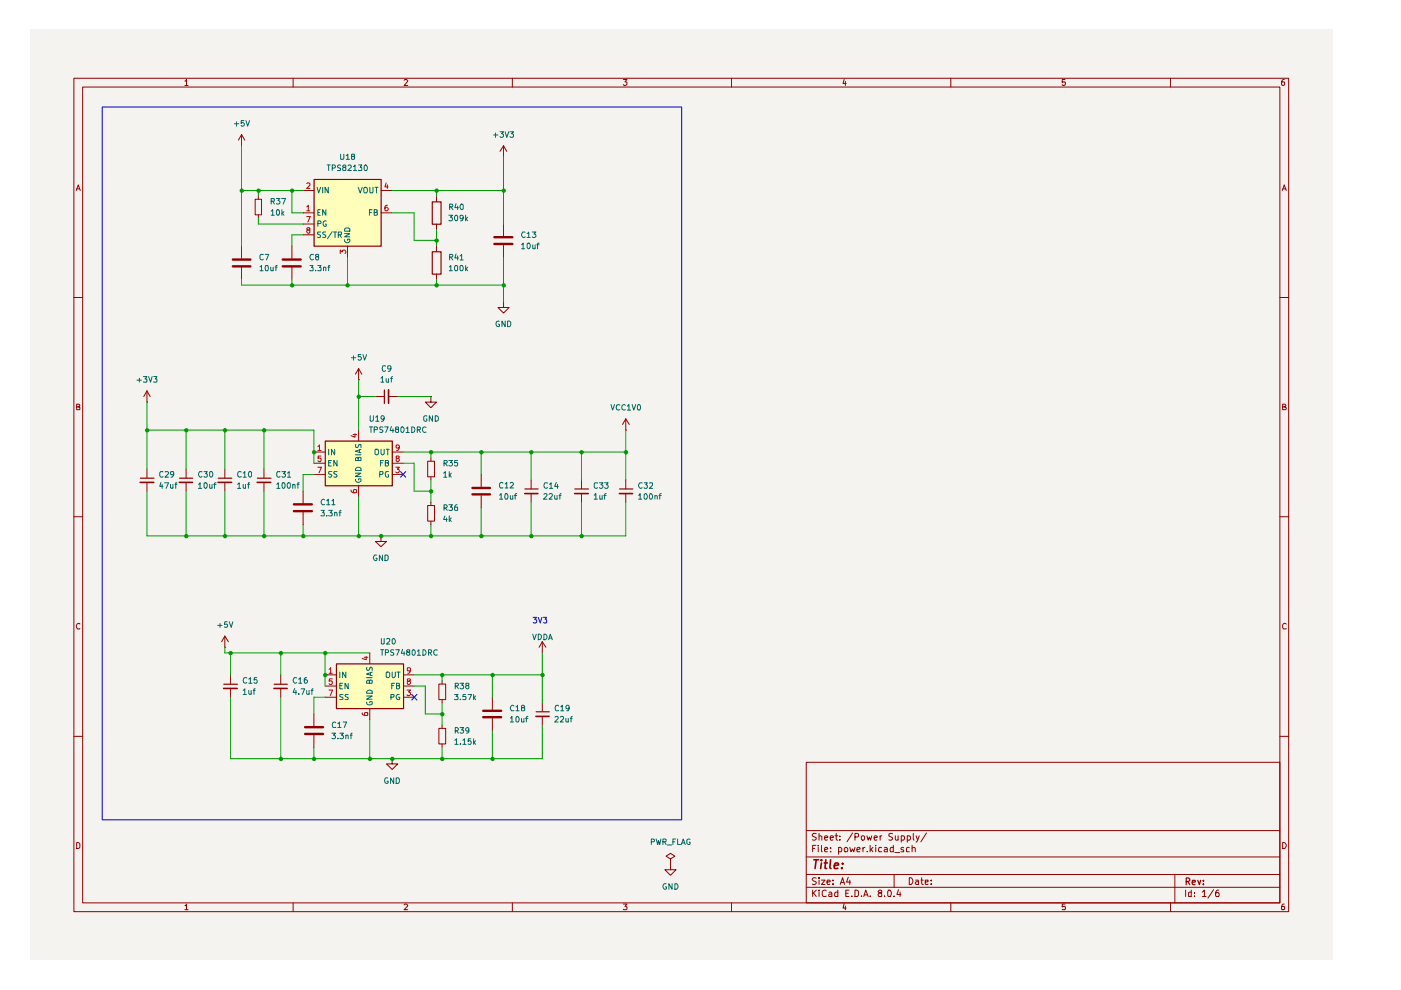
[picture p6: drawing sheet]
<svg xmlns="http://www.w3.org/2000/svg" width="297mm" height="210mm" viewBox="0 0 297 210" stroke-linecap="round" stroke-linejoin="round" font-family="sans-serif">
<path d="M6.3 6.4h276.2v197.1h-276.2z" fill="#f5f3ef"/>
<g fill="none" stroke="#910000" stroke-width=".21">
<path d="M15.7 16.6h257.5v176.7h-257.5zM17.5 18.5h253.9v172.9h-253.9zM39.2 17.2h.2l.1-.4v1.3M39.2 18.1h.7M62.1 16.6v1.9M85.7 17l.2-.2h.3l.2 .3-.7 1h.7M108.6 16.6v1.9M132.2 16.8h.7l-.4 .6 .4 .1v.4l-.2 .2h-.4l-.1-.2M155.1 16.6v1.9M179 16.8l-.3 .9h.7M179.2 17.3v.8M201.6 16.6v1.9"/>
<path d="M225.8 16.8h-.6v.6h.6l.1 .1-.1 .5-.4 .1-.2-.2M248.2 16.6v1.9M272.3 16.8h-.3a.93 .93 0 0 0-.2 1.2h.5l.1-.5-.1-.1h-.5l-.1 .1M16.2 40.4l.4-1.2 .4 1.2M16.3 40h.5M271.9 40.4l.4-1.2 .4 1.2M272 40h.6M15.7 63.1h1.8M271.4 63.1h1.8M16.3 86.3h.4l.2-.3-.1-.2-.5-.1v1.2h.5l.1-.5-.2-.1M271.9 86.3l.6-.1v-.4l-.6-.1v1.2h.6l.2-.4-.3-.2M15.7 109.6h1.8"/>
<path d="M271.4 109.6h1.8M16.9 132.3l-.1-.1a.66 .66 0 0 0-.6 .4 .66 .66 0 0 0 .2 .7h.5M272.7 132.3l-.4-.1-.4 .3v.6l.2 .2h.6M15.7 156.1h1.8M271.4 156.1h1.8M16.3 178.6h.3l.3 .4v.6l-.3 .3h-.3zM170.9 161.6h100.5v29.8h-100.5zM170.9 176.1h100.5M172.3 179.9h.4M173 179.2h-.7v1.4M173.1 176.8l-.6-.1-.3 .3 .1 .3 .7 .2 .1 .2a.51 .51 0 0 1-.4 .4 .51 .51 0 0 1-.5 0M173.5 179.2v.1"/>
<path d="M173.5 179.7v.9M173.7 177.3l.3-.1 .2 .2v.7M173.7 176.7v1.4M174.2 179.2v1.2l.1 .2M174.8 177.6l.7-.1-.1-.2-.4-.1-.2 .2 .1 .7h.5M176 177.6l.7-.1-.1-.2-.4-.1-.2 .2 .1 .7h.5M176.1 179.7v.2M177 177.2h.6M177.3 176.7v1.2l.3 .2M177.8 179.7h.4a.59 .59 0 0 1 .1 .9h-.5M177.8 179.7v1.4M178.1 178v.1"/>
<path d="M178.1 177.3v.1M180.2 179.7l.2 .9 .4-.6 .2 .6 .3-.9M180.8 176.6l-1.2 1.9M181.3 177.5l.6-.1 .1-.5-.2-.2h-.5v1.4M182.6 177.3h.1a.36 .36 0 0 1 .6 .2l-.1 .6h-.3l-.3-.1zM183 179.7v.9M183.4 179.7l-.4 .3M183.8 177.2l.3 .9 .2-.6 .3 .6 .2-.9M184.5 179.2v1.4M185.1 179.7l-.6 .6M185.3 177.6l.7-.1-.1-.2-.4-.1-.2 .2 .1 .7h.5M185.7 179.2v.1"/>
<path d="M185.7 179.7v.9M186.6 177.2v.9M186.9 179.7h-.4l-.2 .3 .1 .6h.5M186.9 177.2l-.3 .1v.2M187.5 179.7h.4l.2 .2v.7h-.6v-.3l.1-.2 .5-.1M189.2 176.8l-.5-.1-.2 .2v.4l.6 .2 .1 .2-.2 .4h-.5M189.4 179.2v1.4h-.6v-.9h.6M189.8 177.2l.1 .9h.3l.2-.1M190.4 177.2v.9M191.1 177.3l.4-.1 .3 .3v.4l-.3 .2h-.4M191.1 177.2v1.4M191.6 179.7a.35 .35 0 0 0-.4 0 .35 .35 0 0 0-.2 .3l.6 .3v.3h-.6"/>
<path d="M192.4 177.3l.4-.1 .2 .3v.4l-.2 .2h-.4M192.4 177.2v1.4M192.8 179.7h-.4l-.2 .1v.7l.6 .1M193.4 179.8l.1-.1a.36 .36 0 0 1 .6 .2v.7M193.4 179.2v1.4M193.6 176.7v1.2l.2 .2M194.2 177.2l.4 .9M194.9 177.2l-.3 .9-.4 .5M196.4 176.6l-1.2 1.9M271.9 178.6a.65 .65 0 0 1 .8 .7 .65 .65 0 0 1-.8 .6zM39.2 192h.2l.1-.3v1.2M39.2 192.9h.7"/>
<path d="M62.1 191.4v1.9M85.7 191.9l.2-.2h.3l.2 .2-.7 1h.7M108.6 191.4v1.9M132.2 191.7h.7l-.4 .5 .4 .2v.3l-.1 .2-.6-.1M155.1 191.4v1.9M170.9 188.1h100.5M170.9 185.4h100.5M170.9 181.7h100.5M172.3 188.7v1.4M172.5 189.3l.6 .8M173.1 186.2l-.6-.1-.3 .3 .3 .4 .6 .3a.51 .51 0 0 1-.4 .4 .51 .51 0 0 1-.5 0M173.1 188.7l-.8 .8"/>
<path d="M173.7 188.7v.2M173.7 186.1v.2M173.7 186.6v.9M173.7 189.1v1M174.2 186.6h.7l-.7 .9h.7M174.8 180.2l.7-.2-.1-.3h-.4l-.2 .2 .1 .7h.5M175.2 188.9l-.4-.2-.5 .4 .1 .8 .2 .2 .6-.1M175.3 187l.7-.1-.1-.3h-.5l-.1 .2 .1 .7h.5M175.8 189.2l.4-.1 .2 .3v.7h-.6l-.1-.4 .7-.2M176.1 180.5v.1M176.6 187.4v.1M176.6 186.6v.2"/>
<path d="M177.6 188.7v1.4h-.6v-.9h.6M178.1 187.5l.5-1.4 .5 1.4M178.3 187.1h.6M179 191.6l-.3 .9h.7M179.2 192.1v.8M179.3 189.4h.5M179.8 186l-.3 1h.8M180 188.7h-.7v1.4h.7M180.2 186.6v.9M180.6 190v.1M181.3 188.7h.3l.4 .4v.6l-.2 .4h-.5zM181.7 180.2l.7-.2-.2-.3h-.4l-.1 .7 .1 .2h.5"/>
<path d="M182.6 190v.1M183.1 190.1l.5-1.4 .5 1.4M183.2 189.7h.7M183.9 180.5v.1M184.5 190v.1M184.7 180.1l.4 .5M186.4 189.3l-.2-.3 .2-.3 .5 .1v.3l-.7 .5 .2 .5h.5v-.6l-.2-.2M187.5 190v.1M188.2 189l.3-.3a.78 .78 0 0 1 .6 .6 .78 .78 0 0 1-.3 .8l-.5-.1zM189.6 190v.1M189.6 185.4v2.7M189.7 180.8h1.1"/>
<path d="M190.5 188.6l-.3 1.1h.8M190.8 189.1v1M192.8 186.1a.72 .72 0 0 1 .8 .7 .72 .72 0 0 1-.8 .7zM194.1 186.6h.5l.1 .9M194.7 186.9h-.4l-.2 .3 .2 .3h.4M195.2 186.6h.5M195.4 186.1v1.2l.3 .2M196.2 187l.6-.1v-.3h-.6v.9h.6M197.4 187.4v.1M197.4 186.6v.2M201.6 191.4v1.9M225.8 191.7h-.6v.6l.6-.1 .1 .2-.1 .5-.6-.1"/>
<path d="M248.2 191.4v1.9M249.1 185.4v6M251.4 188.7v1.4M252.6 188.7v1.4h-.5l-.1-.8 .2-.2 .4 .1M253.2 190v.1M253.2 189.2v.2M254.9 189.1l.5-.4v1.4M254.9 190.1h.8M257.3 188.6l-1.2 1.8M258.4 188.7l-.4 .1-.3 .5 .1 .8h.6v-.8l-.4-.1-.3 .3M272.3 191.7h-.3a.93 .93 0 0 0-.2 1.2h.5l.1-.5-.1-.2h-.5l-.1 .2"/>
<circle cx="179.4" cy="180.2" r=".44"/>
</g>
<path d="M251.5 186.9h.5l.3-.3v-.2l-.3-.3h-.5v1.5M251.8 186.9l.5 .7M252.8 187.1l.6-.1v-.4h-.5l-.1 .2 .1 .7h.5M254 186.6l.3 1 .3-1M255.1 187.4v.2M255.1 186.6v.2" fill="none" stroke="#910000" stroke-width=".25"/>
<path d="M172.6 182.3h1M173.1 182.3l-.3 1.8M174.2 182.3v.2M174.2 183l-.2 1.1M174.8 183h.6M175.1 182.3l-.2 1.8h.4M176.1 182.3l-.2 1.6 .3 .2M176.9 183.6l.9-.2-.1-.4h-.7l-.1 .9 .1 .2h.6M178.5 184v.1M178.6 183v.2" fill="none" stroke="#910000" stroke-width=".34"/>
<g fill="#ffb">
<path d="M66.5 38h14.3v14.2h-14.3z"/>
<path d="M71.3 140.7h14.2v9.5h-14.2z"/>
<path d="M68.9 93.5h14.2v9.5h-14.2z"/>
</g>
<path d="M82.4 82.6v2.9M29.7 102.3h2.9M38 102.3h2.8M46.2 102.3h2.9M54.5 102.3h2.9M111.3 104.6h2.7M121.8 104.6h2.9M131.3 104.6h2.8M47.4 146h2.9M58.1 146h2.8M113.6 151.9h2.8" fill="none" stroke="#910000" stroke-width=".34"/>
<g fill="none" stroke="#910000" stroke-width=".25">
<path d="M66.6 38.1h14.2v14.1h-14.2zM91.7 42.8h1.8v4.7h-1.8zM91.7 53.4h1.8v4.7h-1.8zM69 93.5h14.2v9.5h-14.2zM81.5 82.7v2.9M29.8 101.4h2.8M38.1 101.4h2.8M46.3 101.4h2.8M54.6 101.4h2.8M111.3 103.7h2.8M121.9 103.7h2.9M131.4 103.7h2.8"/>
<path d="M47.5 145.1h2.8M58.1 145.1h2.8M71.3 140.8h14.3v9.4h-14.3zM113.7 150.9h2.8"/>
</g>
<g fill="none" stroke="#910000" stroke-width=".21">
<path d="M51.2 30.9h.1M51.2 28.5v2.4M51.2 28.5l-.7 1.2M51.2 28.5l.7 1.2M106.8 33.3h.1M106.8 30.9l-.8 1.2M106.8 30.9v2.4M106.8 30.9l.6 1.2M51.2 52.2v2.6M51.2 56.6v2.7M54.1 42.2h1.4v3.4h-1.4zM54.8 41.6v.6"/>
<path d="M54.8 45.6v.7M61.9 52.2v2.6M61.9 56.6v2.7M64.3 45.1h2.2M64.3 40.4h2.2M64.3 47.5h2.2M64.3 49.8h2.2M73.7 52.2v2.3M80.8 45.1h2.3M80.8 40.4h2.3M92.5 41.6v1.2M92.5 47.5v1.1"/>
<path d="M92.5 52.2v1.1M92.5 58.1v1.2M106.8 47.5v2.5M106.8 52v2.5M76 78.1l-.6 1.2M76 78.1v2.4M76 78.1l.7 1.2M106.8 64v1.2h1.1l-1.1 1.2-1.2-1.2h1.2M106.8 64h.1M31.2 85.3h.1M31.2 82.9l-.7 1.2M31.2 82.9v2.4"/>
<path d="M31.2 99.4v1.9M31.2 82.9l.6 1.2M39.5 99.4v1.9M47.7 99.4v1.9M56 99.4v1.9M66.5 95.8h2.4M66.5 98.2h2.4M76 80.5h.1M76 91.2v2.3M79.6 84.1h1.8M82.4 84.1h1.9M83.1 95.8h2.4"/>
<path d="M83.1 98.2h2.4M90.7 97.8h1.4v3.3h-1.4zM91.4 84.1v1.2h1.1l-1.1 1.1-1.2-1.1h1.2M91.4 84.1h.1M91.4 97v.8M132.7 91.2h.1M132.7 88.8v2.4M132.7 88.8l-.7 1.2M132.7 88.8l.7 1.2M31.2 102.3v1.8M39.5 102.3v1.8M47.7 102.3v1.8"/>
<path d="M56 102.3v1.8M64.3 104.1v2.7M64.3 108.6v2.7M66.5 100.6h2.4M76 103v2.3M80.8 113.6v1.2h1.2l-1.2 1.1-1.2-1.1h1.2M80.8 113.6h.1M83.1 100.6h2.4M90.7 107.2h1.4v3.3h-1.4zM91.4 101.1v.7M91.4 106.5v.7M91.4 110.5v.8"/>
<path d="M102 100.6v2.6M102 105.1v2.6M112.6 101.8v1.8M112.6 104.6v1.9M123.3 101.8v1.8M123.3 104.6v1.9M132.7 101.8v1.8M132.7 104.6v1.9M47.7 137.2h.1M47.7 134.9l-.7 1.2M47.7 134.9v2.3M47.7 134.9l.7 1.2"/>
<path d="M78.4 138.4v2.3M115 138.4h.1M115 136.1v2.3M115 136.1l-.7 1.1M115 136.1l.7 1.1M48.9 143.1v1.9M48.9 146v1.8M59.5 143.1v1.9M59.5 146v1.8M66.5 151.4v2.6M66.5 155.9v2.6M68.9 143.1h2.4"/>
<path d="M68.9 147.8h2.4M68.9 145.5h2.4M78.4 150.2v2.4M85.5 143.1h2.3M85.5 147.8h2.3M85.5 145.5h2.3M93 154.4h1.5v3.3h-1.5zM93 145h1.5v3.3h-1.5zM93.7 144.3v.7M93.7 148.3v.7M93.7 153.8v.6M93.7 157.7v.8"/>
<path d="M104.4 147.8v2.7M104.4 152.3v2.6M115 149v1.9M115 151.9v1.9M83.1 160.9v1.1h1.2l-1.2 1.2-1.1-1.2h1.1M83.1 160.9h.1M142.2 183.3v1.1h1.1l-1.1 1.2-1.2-1.2h1.2M142.2 183.3h.1M142.2 182.1l.9-.6-.9-.6-1 .6 1 .6v1.2"/>
</g>
<g fill="none" stroke="#910000" stroke-width=".51">
<path d="M49.4 56.5h3.7M49.4 55h3.7M59.9 56.5h3.9M59.9 55h3.9M104.8 51.7h3.8M104.8 50.3h3.8M62.3 108.4h3.8M62.3 106.9h3.8M100.2 104.8h3.7M100.2 103.5h3.7M64.7 155.6h3.8M64.7 154.2h3.8"/>
<path d="M102.4 152.1h3.9M102.4 150.7h3.9"/>
</g>
<g fill="none" stroke="#006665" stroke-width=".21">
<path d="M67.2 39.7l.4 1.2 .4-1.2M68.4 39.7v1.2M69.6 39.7v1.2l-.7-1.2v1.2M75.9 39.7l.5 1.2 .4-1.2M77.1 39.9l.5-.2a.86 .86 0 0 1 .1 1.2h-.4l-.2-.2zM78.4 39.7l.1 1.2h.5l.1-.2v-1M79.5 39.7h.7M79.8 39.7v1.2M67.4 47.4h.5l.2-.2-.1-.3-.6-.1v1.2M67.4 45h.3M67.9 44.4h-.5v1.2h.5M68 49.2h-.6v.5l.5 .2 .1 .2-.3 .3-.4-.1"/>
<path d="M69.1 44.4v1.2l-.7-1.2v1.2M69.1 49.2h-.5l-.2 .2 .2 .3 .4 .2v.4h-.6M69.2 46.9a.53 .53 0 0 0-.7 .5 .53 .53 0 0 0 .7 .5v-.4h-.2M70.4 49.1l-1 1.5M70.7 49.2h.7M71 49.2v1.2M71.7 49.8l.7-.1v-.4l-.7-.1v1.2M72.1 49.8l.3 .6M73.1 50.8v.4l.4 .3 .7-.3-.1-.5h-.4v.3M73.1 49.5h1.1l-1.1 .7h1.1M73.1 48.5l.2-.2h.6l.3 .2v.5h-1.1zM78.3 45h.4"/>
<path d="M78.9 44.4h-.6v1.2M79.3 45h.5l.2-.2-.1-.3-.6-.1v1.2h.5h.2v-.5l-.2-.1M69.7 95.2v1.2M69.7 98.1h.4M70.3 97.6h-.6v1.2h.6M70.4 100l-.7 .1v.3l.7 .4-.3 .4-.4-.1M71 95.2v1.2l-.7-1.2v1.2M71.5 97.6v1.2l-.7-1.2v1.2M71.5 100h-.6v.5l.5 .2 .1 .2-.3 .3-.4-.1M75.4 96.4h1.1M75.4 94.2v.6h.5l.1-.5 .4-.1 .1 .1v.6M75.4 99.3l.5-.2h.4l.2 .2v.4h-1.1z"/>
<path d="M75.9 97.2l.3-.3 .3 .1v.6h-1.1v-.4l.1-.2h.4v.6M76.2 95.3v.6M76.5 95.2l-1.1 .5 1.1 .3M79.5 95.4l.2-.2h.4a.86 .86 0 0 1-.1 1.2l-.5-.1zM80.7 98.1h.4M80.8 95.2v1l.2 .2 .4-.2v-1M81.3 97.6h-.6v1.2M81.7 98.1h.5l.2-.3-.2-.2h-.5v1.2h.5l.2-.2v-.3l-.3-.2M81.9 95.2h.6M82.2 95.2v1.2M82.4 100h-.5l-.2 .2v.6l.2 .3h.5v-.4h-.2M75.4 100.3h1.1l-1.1 .7h1.1"/>
<path d="M75.4 101.6v.1a.66 .66 0 0 0 .4 .6 .66 .66 0 0 0 .7-.3v-.5h-.5v.3M80.5 100.6l.7-.1v-.4l-.7-.1v1.2M72.1 142.5v1.2M72.1 145.4h.4M72.6 144.9h-.5v1.1h.5M72.7 147.2l-.6 .1v.4l.6 .3-.1 .3h-.5M73.3 142.5v1.2l-.7-1.2v1.2M73.8 144.9v1.1l-.6-1.1v1.1M73.8 147.2h-.6v.5l.5 .1 .1 .4-.1 .1h-.5M77.7 147.6h1.2l-1.2 .7h1.2M77.7 143.7h1.2M77.8 141.5v.6h.4l.2-.5 .3-.1 .2 .1v.6"/>
<path d="M77.8 148.8l-.1 .3 .4 .3h.6l.2-.1-.1-.5h-.4v.2M77.8 146.6l.4-.3 .5 .1 .2 .2v.4h-1.2zM78.3 144.4l.1-.2 .5 .1v.6h-1.2v-.5l.3-.2 .2 .1 .1 .6M78.6 142.6v.6M78.9 142.5l-1.2 .4 1.2 .4M81.9 142.7l.1-.2h.5a.86 .86 0 0 1-.1 1.2l-.5-.2zM82.9 147.8l.6-.1v-.5h-.6v1.1M83.1 145.4h.4M83.1 142.5v1l.2 .2h.3l.2-.3v-.9M83.7 144.9h-.6v1.1M84.1 145.4h.5l.1-.5h-.6v1.1h.6l.1-.4-.3-.2M84.2 142.5h.6"/>
<path d="M84.5 142.5v1.2M84.7 147.2h-.5l-.2 .5 .2 .6h.6v-.5h-.3"/>
</g>
<g fill="none" stroke="#b90000" stroke-width=".21">
<path d="M65 38.9l.2-.1h.3l.2 .1v.4l-.7 .7h.7M81.9 38.8l-.3 .8h.7M82.1 39.2v.8M65 43.9l.4-.4v1.2M65 45.9h.8l-.5 1.2M65 44.7h.7M65.3 48.8l-.3-.3 .1-.2h.6v.4l-.4 .1-.3 .2 .3 .4 .4-.1v-.4l-.2-.1M72.1 53.8v-.8l.5 .4v-.3l.5-.1 .2 .3v.3l-.1 .2M82.1 43.5l-.5 .3v.8h.6l.1-.4-.3-.3h-.2l-.2 .3M67.4 94.7l.3-.4v1.2M67.4 99.1h.8l-.6 1.1M67.4 95.5h.7"/>
<path d="M68.1 96.7h-.6l-.1 .5h.7v.5l-.2 .2h-.3l-.2-.2M74.8 92.1h.8M75.3 91.9v.8l-.9-.3M83.9 99.1h.8l-.5 .4 .4 .1 .1 .4-.3 .2h-.3l-.2-.1M84.2 97.2l-.2-.4 .5-.1 .2 .2-.3 .3-.4 .1v.4l.2 .2h.2l.3-.3v-.2l-.3-.2M84.7 94.8l-.2 .2-.5-.1v-.5h.6a.72 .72 0 0 1-.5 1.1M74.4 103.9v.2a.93 .93 0 0 0 1.2 .3v-.5l-.5-.1-.2 .1v.5l.2 .1M77.2 139.4h.8M77.6 139.2v.7l-.8-.3M69.8 141.9l.3-.3v1.1M69.8 146.3h.7l-.5 1.2M69.8 142.7h.6"/>
<path d="M70.4 143.9h-.6v.5h.6v.5l-.1 .2h-.4l-.1-.2M76.8 151.1v.3a.93 .93 0 0 0 1.2 .2v-.5l-.5-.1-.2 .1v.5l.2 .1M86.3 146.3h.7l-.4 .4 .4 .1v.4l-.2 .3h-.4l-.1-.2M86.5 144.4l-.1-.4 .5-.1 .1 .3-.2 .2-.4 .1v.4l.1 .2h.3l.2-.2v-.3l-.2-.2M87 142.1l-.1 .1h-.5v-.6h.5l.1 .1-.1 .9-.5 .1"/>
</g>
<g fill="none" stroke="#090" stroke-width=".21">
<path d="M51.2 30.9v21.3M106.8 33.3v14.2M51.2 59.3v1.2h55.6M51.2 40.4h13.1M54.8 46.3v1.2h9.5M54.8 40.4v1.2M61.9 40.4v4.7h2.4M61.9 59.3v1.2M64.3 49.8h-2.4v2.4M73.7 54.5v6M83.1 40.4h23.7M83.1 45.1h4.7v5.9h4.7"/>
<path d="M92.5 40.4v1.2M92.5 48.6v3.6M92.5 59.3v1.2M106.8 54.5v9.5M31.2 85.3v14.1M31.2 91.2h35.3v7M39.5 91.2v8.2M47.7 91.2v8.2M56 91.2v8.2M76 84.1h3.6M76 80.5v10.7M84.3 84.1h7.1"/>
<path d="M85.5 98.2h2.3v5.9h3.6M85.5 95.8h47.2M91.4 95.8v1.2M102 95.8v4.8M112.6 95.8v6M123.3 95.8v6M132.7 91.2v10.6M31.2 104.1v9.5h101.5v-7.1M39.5 104.1v9.5M47.7 104.1v9.5M56 104.1v9.5M64.3 111.3v2.3"/>
<path d="M66.5 100.6h-2.2v3.5M76 105.3v8.3M91.4 101.8v4.7M91.4 111.3v2.3M102 107.7v5.9M112.6 106.5v7.1M123.3 106.5v7.1M47.7 137.2v1.2h30.7M48.9 138.4v4.7M59.5 138.4v4.7M68.9 138.4v7.1M115 138.4v10.6"/>
<path d="M48.9 147.8v13.1h66.1v-7.1M59.5 147.8v13.1M66.5 158.5v2.4M68.9 147.8h-2.4v3.6M78.4 152.6v8.3M87.8 143.1h27.2M87.8 145.5h2.4v5.9h3.5M93.7 143.1v1.2M93.7 149v4.8M93.7 158.5v2.4M104.4 143.1v4.7M104.4 154.9v6"/>
</g>
<path d="M21.7 22.7h122.8v151.1h-122.8zM113 130.9h.8l-.4 .4 .4 .3-.1 .4h-.7M114.1 130.9l.5 1.2 .3-1.2M115.2 130.9h.7l-.3 .4 .3 .2v.5h-.7" fill="none" stroke="#0000ca" stroke-width=".21"/>
<path d="M84.9 100l1.1 1.2M86 100l-1.1 1.2M87.3 147.2l1.1 1.2M88.4 147.2l-1.1 1.2" fill="none" stroke="#00008a" stroke-width=".21"/>
<g fill="#090">
<circle cx="39.5" cy="113.7" r=".47"/>
<circle cx="47.7" cy="91.2" r=".47"/>
<circle cx="66.6" cy="95.9" r=".47"/>
<circle cx="64.3" cy="113.7" r=".47"/>
<circle cx="56" cy="113.7" r=".47"/>
<circle cx="69" cy="138.5" r=".47"/>
<circle cx="69" cy="143.1" r=".47"/>
<circle cx="39.5" cy="91.2" r=".47"/>
<circle cx="31.2" cy="91.2" r=".47"/>
<circle cx="56" cy="91.2" r=".47"/>
<circle cx="59.6" cy="138.5" r=".47"/>
<circle cx="47.7" cy="113.7" r=".47"/>
<circle cx="48.9" cy="138.5" r=".47"/>
<circle cx="73.7" cy="60.5" r=".47"/>
<circle cx="92.6" cy="40.4" r=".47"/>
<circle cx="106.8" cy="40.4" r=".47"/>
<circle cx="54.8" cy="40.4" r=".47"/>
<circle cx="61.9" cy="40.4" r=".47"/>
<circle cx="51.3" cy="40.4" r=".47"/>
<circle cx="61.9" cy="60.5" r=".47"/>
<circle cx="92.6" cy="51" r=".47"/>
<circle cx="106.8" cy="60.5" r=".47"/>
<circle cx="92.6" cy="60.5" r=".47"/>
<circle cx="102.1" cy="95.9" r=".47"/>
<circle cx="78.4" cy="160.9" r=".47"/>
<circle cx="66.6" cy="160.9" r=".47"/>
<circle cx="59.6" cy="160.9" r=".47"/>
<circle cx="115" cy="143.1" r=".47"/>
<circle cx="123.3" cy="113.7" r=".47"/>
<circle cx="112.6" cy="113.7" r=".47"/>
<circle cx="102.1" cy="113.7" r=".47"/>
<circle cx="104.4" cy="160.9" r=".47"/>
<circle cx="93.8" cy="160.9" r=".47"/>
<circle cx="83.2" cy="160.9" r=".47"/>
<circle cx="93.8" cy="151.4" r=".47"/>
<circle cx="104.4" cy="143.1" r=".47"/>
<circle cx="93.8" cy="143.1" r=".47"/>
<circle cx="91.4" cy="113.7" r=".47"/>
<circle cx="91.4" cy="95.9" r=".47"/>
<circle cx="123.3" cy="95.9" r=".47"/>
<circle cx="112.6" cy="95.9" r=".47"/>
<circle cx="132.7" cy="95.9" r=".47"/>
<circle cx="76.1" cy="84.1" r=".47"/>
<circle cx="80.8" cy="113.7" r=".47"/>
<circle cx="91.4" cy="104.2" r=".47"/>
<circle cx="76.1" cy="113.7" r=".47"/>
</g>
<g fill="none" stroke="#006665" stroke-width=".21">
<path d="M49.7 26.2h.9M50.1 25.8v1M51.7 25.6h-.6v.6l.5-.2 .2 .2v.3l-.2 .3-.5-.2M52.2 25.6l.3 1.2 .4-1.2M69.3 35h.7M69.7 35v1.2M70.4 35.6h.6v-.5l-.6-.1v1.2M72.2 35.1l-.4-.1-.3 .2 .2 .3a.47 .47 0 0 1 .4 .7h-.6M72.2 32.7l.1 1.1h.4l.2-.2v-.9M72.9 35.5l-.3-.3 .3-.2h.3l.1 .4-.4 .1-.3 .2 .2 .5 .5-.1v-.5l-.1-.1M73.4 33l.3-.3v1.1M73.4 33.8h.7"/>
<path d="M73.8 35.1l.5-.1 .2 .3-.8 .9h.8M74.8 33.2l-.3-.3 .1-.2h.5v.4l-.5 .1-.1 .2 .1 .4h.5l.1-.4-.3-.2M74.9 35.3l.4-.3v1.2M74.9 36.2h.7M76 35h.7l-.3 .5 .3 .1v.5h-.7M77.5 35a.71 .71 0 0 1 .2 1.2h-.3l-.2-.2v-.8zM104.6 28.6h1M105.1 28.2v.9M106 27.9h.8l-.5 .5h.4l.1 .5-.3 .2h-.3l-.2-.1M107.1 27.9l.3 1.2 .5-1.2M108.1 27.9h.8l-.4 .5h.3v.6l-.5 .1-.2-.1M55.1 56.6l.4-.3v1.1"/>
<path d="M55.1 57.4h.7M55.8 54l-.5-.1-.2 .3 .1 .7 .3 .2 .3-.2M56.2 53.9h.8l-.5 1.2M56.3 56.4l.1-.1a.6 .6 0 0 1 .6 .4 .6 .6 0 0 1-.3 .7l-.4-.1zM57.4 56.6l.1 .8 .4-.1M57.5 44.8l.3-.4v1.2M57.5 42.7h.6l.1-.5-.7-.1v1.2M57.5 45.6h.7M57.8 42.7l.4 .6M57.9 56.6v.8M58.3 56.6h.5M58.6 42.1h.8l-.5 .4 .5 .3-.1 .4h-.7"/>
<path d="M58.7 44.5l.3-.1a.78 .78 0 0 1 0 1.2h-.3zM58.8 56.3h-.3v1.1M59.7 42.1h.8l-.5 1.2M59.8 44.4v1.2M59.9 45.2l.3 .4M60.2 44.9l-.4 .4M65.7 56.3h.7l-.4 .4 .4 .1v.5h-.7M66.5 54l-.5-.1a.67 .67 0 0 0-.3 .7 .67 .67 0 0 0 .5 .5l.3-.2M66.9 57.3v.1M67.1 54.4l-.2-.3 .2-.2h.4l.1 .4-.7 .3v.3l.2 .2 .5-.2v-.4l-.2-.1M67.4 56.3h.7l-.4 .4 .4 .1v.5h-.7M68.6 56.7h.5v.7"/>
<path d="M68.6 56.6v.8M69.5 56.6h.4M69.9 56.3h-.2v1.1M95.2 45.6h.7l-.4 .5h.3v.6h-.6M95.2 56.6l.4-.3v1.1M95.2 57.4h.7M95.3 43.9h.5l.2-.2-.1-.4h-.6v1.1M95.3 54.5l.6-.1 .1-.3-.2-.2h-.5v1.2M95.6 43.9l.4 .5M95.6 54.5l.4 .6M96.5 45.7l.3-.1 .2 .3v.7l-.3 .2a.7 .7 0 0 1-.2-1.1zM96.5 56.3h.4l.1 .2v.7l-.1 .2h-.4l-.1-.4z"/>
<path d="M96.7 43.2l-.3 .8h.8M96.7 53.8l-.3 .9h.8M97 43.7v.7M97 54.3v.8M97.5 56.5l.2-.2a.6 .6 0 0 1 .6 .4 .6 .6 0 0 1-.3 .7h-.3l-.2-.2zM97.5 54.3l.4-.4v1.2M97.5 55.1h.7M97.7 43.3h.3l.2 .2v.7l-.3 .2a.7 .7 0 0 1-.2-1.1zM98.2 46.1l-.2 .3-.5-.2v-.5l.5-.1a.73 .73 0 0 1-.1 1.2h-.3M98.7 45.6v1.2M98.7 56.3v1.1M98.8 46.4l.3 .4"/>
<path d="M98.8 57l.3 .4M99.1 46.1l-.4 .4M99.1 56.6l-.4 .5M110.6 51.9l.3-.3v1.1M110.6 52.7h.7M111.3 49.3l-.5-.1a.67 .67 0 0 0-.2 .7 .67 .67 0 0 0 .5 .5l.2-.2M111.8 51.7l.1-.1a.6 .6 0 0 1 .6 .4 .6 .6 0 0 1-.2 .7h-.3l-.2-.2zM111.8 49.5l.3-.3v1.2M111.8 50.4h.6M112.9 49.2h.7l-.4 .4 .3 .1 .1 .4-.2 .3h-.4l-.1-.2M112.9 51.9v.8h.4l.2-.1M113.5 51.9v.8"/>
<path d="M113.8 51.9h.5M114.3 51.6h-.3v.1v1M30.4 79.8h.8l-.5 .5h.4v.7l-.7-.1M31.5 79.8l.4 1.2 .4-1.2M32.6 79.8h.7l-.4 .5 .4 .1v.5h-.7M74.5 75.9h.9M74.9 75.4v1M76.5 75.2h-.6v.5h.6l.1 .4-.2 .3-.5-.2M77 75.2l.3 1.2 .4-1.2M81.7 77.6h-.5a.72 .72 0 0 0 .3 1.1l.2-.1M82.9 78.1l-.2 .1h-.4l-.1-.6h.5l.2 .1-.2 .9-.4 .1M83.2 79.8l-.2 .2v1"/>
<path d="M105.8 68.2l-.2-.1a.61 .61 0 0 0-.4 .6 .61 .61 0 0 0 .5 .6l.2-.1v-.5h-.2M107.1 68.1v1.2l-.7-1.2v1.2M107.6 68.1h.3l.4 .2v.7l-.4 .3h-.3zM29 80.6h1M29.5 80.2v.8M43.3 100h.6l-.3 .4 .3 .1v.5l-.1 .2h-.4l-.1-.2M52.8 100h.4l.1 .2v.7l-.2 .3a.71 .71 0 0 1-.3-1.2zM59.8 100h.7l-.4 .4 .4 .1v.4l-.2 .3h-.4l-.1-.2M78.3 90.5h.7M78.5 88.1v1.1l.2 .1h.2l.3-.2v-1M78.7 90.5v1.2M79.3 91.1h.6l.1-.5-.7-.1v1.2"/>
<path d="M79.7 88.5l.3-.4v1.2M79.7 89.3h.6M80.8 80.2l.3-.4v1.2M80.8 81h.6M81.2 90.6h-.7v.3l.7 .5-.3 .3-.4-.1M81.4 88.6l-.4 .3-.1-.1-.1-.4a.35 .35 0 0 1 .3-.3 .35 .35 0 0 1 .3 .3l-.1 .8-.4 .1M81.5 90.5h.8l-.5 1.2M81.9 80.3l.1 .7 .4-.1M82.4 80.3v.7M82.8 80.3h.4M83 90.4l-.3 .9h.8M83.3 90.9v.8"/>
<path d="M84.1 91l-.3-.2 .3-.3 .4 .1v.3a.51 .51 0 0 0-.6 .7h.6v-.5l-.2-.1M85.1 90.6l.2-.1a.64 .64 0 0 1 .4 .6 .64 .64 0 0 1-.4 .6l-.3-.3zM86.1 90.8l.3-.3v1.2M86.1 91.7h.7M87.3 90.5l.6 .2 .1 .3-.1 .5-.4 .2h-.2zM88.5 91.1h.5l.2-.2-.1-.3-.6-.1v1.2M88.7 91.1l.5 .6M90.3 90.6l-.2-.1a.6 .6 0 0 0-.5 .6 .6 .6 0 0 0 .5 .6l.2-.1M90.5 88.2a.45 .45 0 0 0-.7 .2v.7a.45 .45 0 0 0 .7 .1v-.4h-.2M91.7 88.1v1.2l-.7-1.2v1.2M92.3 88.1l.6 .2 .1 .3-.1 .6-.4 .1h-.2zM94.1 98.2l.6-.1 .1-.3-.1-.2h-.6v1.2"/>
<path d="M94.4 98.2l.4 .6M95.2 97.6h.7l-.4 .4 .3 .1v.6l-.5 .1-.1-.2M95.2 100v1.2M97 97.6h-.6v.5h.6v.5l-.1 .2h-.4l-.1-.2M129.5 85.8l.4 1.2 .4-1.2M131.4 85.9l-.3-.1a.6 .6 0 0 0-.5 .6 .6 .6 0 0 0 .5 .6l.3-.1M132.6 85.9l-.3-.1a.6 .6 0 0 0-.5 .6 .6 .6 0 0 0 .5 .6l.3-.1M133 86.1l.3-.3v1.2M133 87h.7M134 85.8l.4 1.2 .4-1.2M135.4 85.8a.62 .62 0 0 1 .4 .6 .62 .62 0 0 1-.4 .6 .78 .78 0 0 1 0-1.2zM34.1 102.3l-.2 .8h.6"/>
<path d="M34.4 102.7v.8M34.5 100.1l-.5-.1-.1 .2 .1 .8 .2 .2 .3-.2M34.9 102.4h.8l-.5 1.1M35.1 100.1l.5-.1 .1 .3-.7 .9h.7M36.2 102.7v.7l.1 .1 .4-.1M36.7 102.7v.8M36.8 100.5l-.1 .2h-.5v-.2v-.5l.5 .1a.85 .85 0 0 1-.2 1.1h-.3M37.1 102.7h.4M37.5 102.4h-.2v1.1M42.1 102.7l.3-.3v1.1M42.1 103.5h.7M42.8 100.1l-.5-.1a.67 .67 0 0 0-.2 .7 .67 .67 0 0 0 .5 .5l.2-.2"/>
<path d="M43.3 102.5l.1-.1a.6 .6 0 0 1 .6 .4 .6 .6 0 0 1-.2 .7h-.3l-.2-.2zM44.4 102.7v.8h.4l.2-.1M44.4 100.2l.2-.2a.6 .6 0 0 1 .6 .4 .6 .6 0 0 1-.2 .7l-.3 .1-.3-.3zM45 102.7v.8M45.3 102.7h.5M45.8 102.4h-.2l-.1 .1v1M50.4 102.7l.3-.3v1.1M50.4 103.5h.7M51.1 100.1l-.5-.1a.67 .67 0 0 0-.2 .7 .67 .67 0 0 0 .5 .5l.2-.2M51.6 102.7v.7l.1 .1 .4-.1M51.6 100.3l.3-.3v1.2M51.6 101.2h.6"/>
<path d="M52.1 102.7v.8M52.5 102.7h.4M52.9 102.4h-.2v1.1M58.7 102.7l.3-.3v1.1M58.7 103.5h.7M59.4 100.1l-.6-.1-.1 .2 .1 .8 .2 .2 .4-.2M59.9 102.4a.59 .59 0 0 1 .6 .3 .59 .59 0 0 1-.1 .7l-.2 .1-.3-.1zM61 100.3l.3-.3v1.2M61 101.2h.6M61 102.4h.4l.2 .1v.8l-.3 .2a.71 .71 0 0 1-.3-1.1zM62.1 102.9l.1-.2 .4 .2v.6M62.1 102.7v.8"/>
<path d="M63 102.7h.4M63.4 102.4h-.2v1.1M68.1 108.2h.6l-.3 .5 .3 .1v.5h-.6M68.8 106l-.2-.2a.67 .67 0 0 0-.5 .5 .67 .67 0 0 0 .2 .7l.5-.1M69.3 109.3v.1M69.3 106.2h.1l.2-.4v1.2M69.3 107h.6M69.7 108.2h.7l-.4 .5h.4v.2v.5l-.7-.1M70.4 106.2h.1l.2-.4v1.2M70.4 107h.6M71 108.7l.3-.1 .2 .2v.6M71 108.6v.8"/>
<path d="M71.9 108.6h.4M72.3 108.2l-.2 .1v1.1M79.8 117.7h-.4a.67 .67 0 0 0-.2 .7 .67 .67 0 0 0 .5 .5l.2-.2v-.3h-.2M81.1 117.7v1.2l-.7-1.2v1.2M81.6 117.7h.5l.2 .2v.6l-.3 .4h-.4zM94.1 100.3l.3-.3v1.2M94.1 101.2h.6M94.1 107.7h.5l.2-.4-.2-.3h-.5v1.2M94.3 109.4l-.2 .8h.7M94.4 107.7l.4 .5M94.7 109.8v.8M95.2 107h.7l-.4 .5h.3l.1 .2-.1 .5-.6-.1"/>
<path d="M95.2 109.4v1.2M95.3 100.7l.4 .5M95.3 110.2l.4 .4M95.7 100.3l-.5 .5M95.7 109.8l-.5 .4M96.9 107l-.4 .2-.1 .8 .1 .2 .5-.1-.1-.6h-.4l-.1 .2M105.9 105l.4-.4v1.2M105.9 105.8h.7M106.6 102.4l-.3-.1-.4 .3v.6l.2 .3 .5-.1M107.1 102.6l.3-.3v1.2M107.1 103.5h.6M107.3 104.6a.71 .71 0 0 1 .2 1.2h-.3l-.2-.4 .1-.6z"/>
<path d="M108.2 105.1v.7l.5-.1M108.2 102.4l.4-.1 .3 .3-.8 .9h.8M108.7 105.1v.7M109.1 105.1h.5M109.6 104.6l-.4 .2v1M115.3 104.8l.4-.2 .3 .4-.8 .8h.8M116.1 102.4h-.5a.67 .67 0 0 0-.3 .6 .67 .67 0 0 0 .5 .5l.3-.1M116.4 104.8l.2-.2h.3l.2 .2v.4l-.7 .6h.7M116.5 102.7l.3-.3v1.1M116.5 103.5h.7M117.6 105.1l.1 .7 .4-.1M117.9 102.3l-.3 .8h.8"/>
<path d="M118.1 105.1v.7M118.2 102.7v.8M118.5 105.1h.5M119 104.6l-.3 .2v1M126 105l.3-.4v1.2M126 105.8h.7M126.7 102.4h-.5l-.2 .2 .1 .8 .2 .1 .4-.1M127.1 102.4h.7l-.4 .4 .4 .1v.4l-.2 .2h-.3l-.2-.1M127.2 105.1v.7l.5-.1M127.7 105.1v.7M128 105.1h.5M128.2 102.4h.7l-.4 .4 .4 .1v.6h-.5l-.2-.1"/>
<path d="M128.5 104.6l-.3 .2v1M135.4 105h.2l.1-.4v1.2M135.4 105.8h.7M136.1 102.4h-.5a.67 .67 0 0 0-.2 .6 .67 .67 0 0 0 .5 .5l.2-.1M136.6 102.4h.6l-.3 .4 .3 .1v.5l-.1 .1h-.4l-.1-.1M136.8 104.6a.71 .71 0 0 1 .3 1.2h-.4l-.1-.1v-.8zM137.8 102.4h.5v.5l-.6 .6h.6M137.9 104.6a.71 .71 0 0 1 .3 1.2h-.4l-.1-.4 .1-.6zM138.9 105.2l.3-.1 .2 .1v.6M138.9 105.1v.7M139.7 105.1h.5M140.2 104.6l-.3 .2v1"/>
<path d="M46.1 132.6h1M46.7 132.2v.8M48.2 131.8h-.5l-.1 .6 .6-.1v.6h-.6M48.6 131.8l.4 1.2 .4-1.2M80.7 137.8h.7M80.9 135.4v1.1l.1 .1 .4-.1v-1.1M81 137.8v1.1M81.7 138.3h.6v-.5h-.6v1.1M82 135.5h.6v.4l-.6 .7h.6M83.2 135.5l.3-.1a.64 .64 0 0 1 .3 .6 .64 .64 0 0 1-.4 .6l-.3-.3zM83.5 137.8h-.4l-.3 .2 .3 .3 .4 .2v.4h-.7M83.9 137.8h.8l-.5 1.1"/>
<path d="M85.3 137.7l-.2 .8h.8M85.7 138.2v.7M86.4 138.3l-.2-.3 .2-.2h.5v.4a.51 .51 0 0 0-.6 .7h.6v-.6h-.2M87.5 137.8h.2a.64 .64 0 0 1 .4 .6 .64 .64 0 0 1-.5 .5l-.2-.2zM88.5 138.1l.3-.3v1.1M88.5 138.9h.7M89.7 137.8a.6 .6 0 0 1 .6 .5 .6 .6 0 0 1-.6 .6zM90.8 138.3h.6l.1-.1-.1-.4h-.6v1.1M91.1 138.3l.4 .6M92.7 137.8h-.2a.6 .6 0 0 0-.6 .5 .6 .6 0 0 0 .6 .6h.2M112.9 134.5l.4 1.1 .4-1.1M114.1 134.5a.58 .58 0 0 1 .7 .6l-.2 .5h-.5z"/>
<path d="M115.3 134.5a.58 .58 0 0 1 .7 .6l-.3 .5h-.4zM116.3 135.6l.4-1.1 .4 1.1M116.4 135.3h.6M51.6 146.4l.3-.4v1.2M51.6 147.2h.6M52.3 143.8l-.5-.1a.67 .67 0 0 0-.2 .7 .67 .67 0 0 0 .5 .5l.2-.2M52.7 146.4v.7l.2 .1 .4-.1M52.7 144l.4-.3v1.2M52.7 144.9h.7M53.3 146.4v.8M53.7 146.4h.4M54.1 146h-.3v1.2"/>
<path d="M54.4 143.7h-.5l-.1 .5h.6v.6l-.4 .1-.2-.2M62.5 146l-.4 .8h.8M62.7 146.4v.8M62.9 143.8l-.5-.1a.67 .67 0 0 0-.3 .7 .67 .67 0 0 0 .6 .5l.2-.2M63.3 147.1v.1M63.3 144l.4-.3v1.2M63.3 144.9h.7M63.8 146h.8l-.5 1.2M65 146.4v.7l.2 .1 .3-.1M65 143.7h-.3l-.2 .2v.8l.4 .2 .3-.3v-.2l-.3-.3-.4 .1v.2M65.5 146.4v.8M66 146.4h.4"/>
<path d="M66.4 146l-.3 .2v1M70.4 155.4h.7l-.4 .5 .3 .1v.5h-.6M71.2 153.2l-.2-.1a.67 .67 0 0 0-.6 .5 .67 .67 0 0 0 .3 .7l.5-.1M71.6 156.5v.1M71.6 153.4l.4-.3v1.2M71.6 154.3h.7M72.1 155.4h.7l-.4 .5 .3 .1v.5h-.6M72.7 153.1h.8l-.5 1.2M73.3 156l.4-.1 .1 .7M73.3 155.9v.7M74.3 155.9h.4M74.7 155.4l-.3 .1v1.1"/>
<path d="M96.4 147.2h.7l-.4 .5h.3v.6h-.6M96.4 157l.4-.4v1.2M96.4 157.8h.7M96.5 154.9h.4l.3-.4-.3-.2h-.4v1.1M96.5 145.5l.6-.1 .1-.4-.2-.1h-.5v1.1M96.8 154.9l.4 .5M96.8 145.5l.4 .5M97.5 154.3h.8l-.4 .5h.3v.6h-.7M97.5 144.9h.8l-.4 .4 .3 .1v.6h-.5l-.2-.1M97.6 157.7v.1M97.6 148.3h.1M98.1 157l.4-.4v1.2"/>
<path d="M98.1 157.8h.7M98.7 147.2h-.5l-.1 .5h.6v.6h-.6M99 145.4l-.3-.4 .2-.1h.4l.1 .3-.7 .3v.3l.3 .2 .4-.1v-.4l-.2-.1M99.2 147.2h.8l-.5 1.1M99.4 154.8v.1l-.4 .1-.3-.2v-.3l.3-.2 .4 .1v.8l-.5 .2M99.8 156.6h-.5l-.1 .6 .2-.1h.3l.2 .2-.1 .4h-.6M100.4 147.2v1.1M100.4 156.6v1.2M100.5 157.4l.3 .4M100.5 147.9l.3 .4M100.8 157.1l-.4 .4M100.8 147.6l-.4 .4"/>
<path d="M108.2 152.2h.2l.1-.3v1.2M108.2 153.1h.7M109 149.7l-.3-.2a.67 .67 0 0 0-.5 .5 .67 .67 0 0 0 .3 .7l.5-.1M109.4 149.9h.2l.1-.4v1.2M109.4 150.7h.7M109.6 151.9a.71 .71 0 0 1 .3 1.2h-.3l-.2-.2v-.8zM110.6 152.3v.8l.5-.1M110.7 150l-.1-.1 .1-.4h.3l.3 .3-.2 .2h-.4l-.1 .2 .1 .5h.4l.2-.2v-.2l-.3-.3M111.1 152.3v.8M111.4 152.3h.5M111.9 151.9l-.3 .2v1M117.7 152.1l.4-.2 .3 .3-.8 .9h.8"/>
<path d="M118.4 149.7l-.2-.2a.67 .67 0 0 0-.5 .5 .67 .67 0 0 0 .2 .7l.5-.1M118.8 152.1l.2-.2h.3l.2 .2v.3l-.7 .7h.7M118.9 149.9l.3-.4v1.2M118.9 150.7h.6M120 152.3l.1 .8 .4-.1M120.5 152.3v.8M120.6 150v.2l-.4 .1-.1-.1-.1-.4 .2-.3 .4 .2v.8l-.1 .2h-.4M120.9 152.3h.4M121.3 151.9l-.2 .2v1M82.2 164.9h-.4a.67 .67 0 0 0-.3 .7 .67 .67 0 0 0 .5 .5l.3-.2v-.3h-.3M83.5 164.9v1.2l-.7-1.2v1.2M84 164.9h.5l.2 .3v.6l-.4 .3h-.3z"/>
<path d="M138.1 178.5h.5l.2-.2-.1-.3-.6-.1v1.2M139.1 177.9l.3 1.2 .2-.9 .3 .9 .2-1.2M140.5 178.5h.6l.1-.5-.7-.1v1.2M140.9 178.5l.3 .6M141.5 179.2h.9M142.7 178.5h.4M143.3 177.9h-.6v1.2M143.7 177.9v1.2h.6M144.4 179.1l.5-1.2 .4 1.2M144.6 178.7h.5M146.3 178a.45 .45 0 0 0-.7 .1v.7a.45 .45 0 0 0 .7 .2v-.4h-.2M141.2 187.4h-.4a.67 .67 0 0 0-.3 .6 .67 .67 0 0 0 .6 .6l.2-.2v-.4h-.2"/>
<path d="M142.5 187.4v1.2l-.7-1.2v1.2M143.1 187.4h.4a.66 .66 0 0 1 .2 .7 .66 .66 0 0 1-.6 .5z"/>
</g>
</svg>
